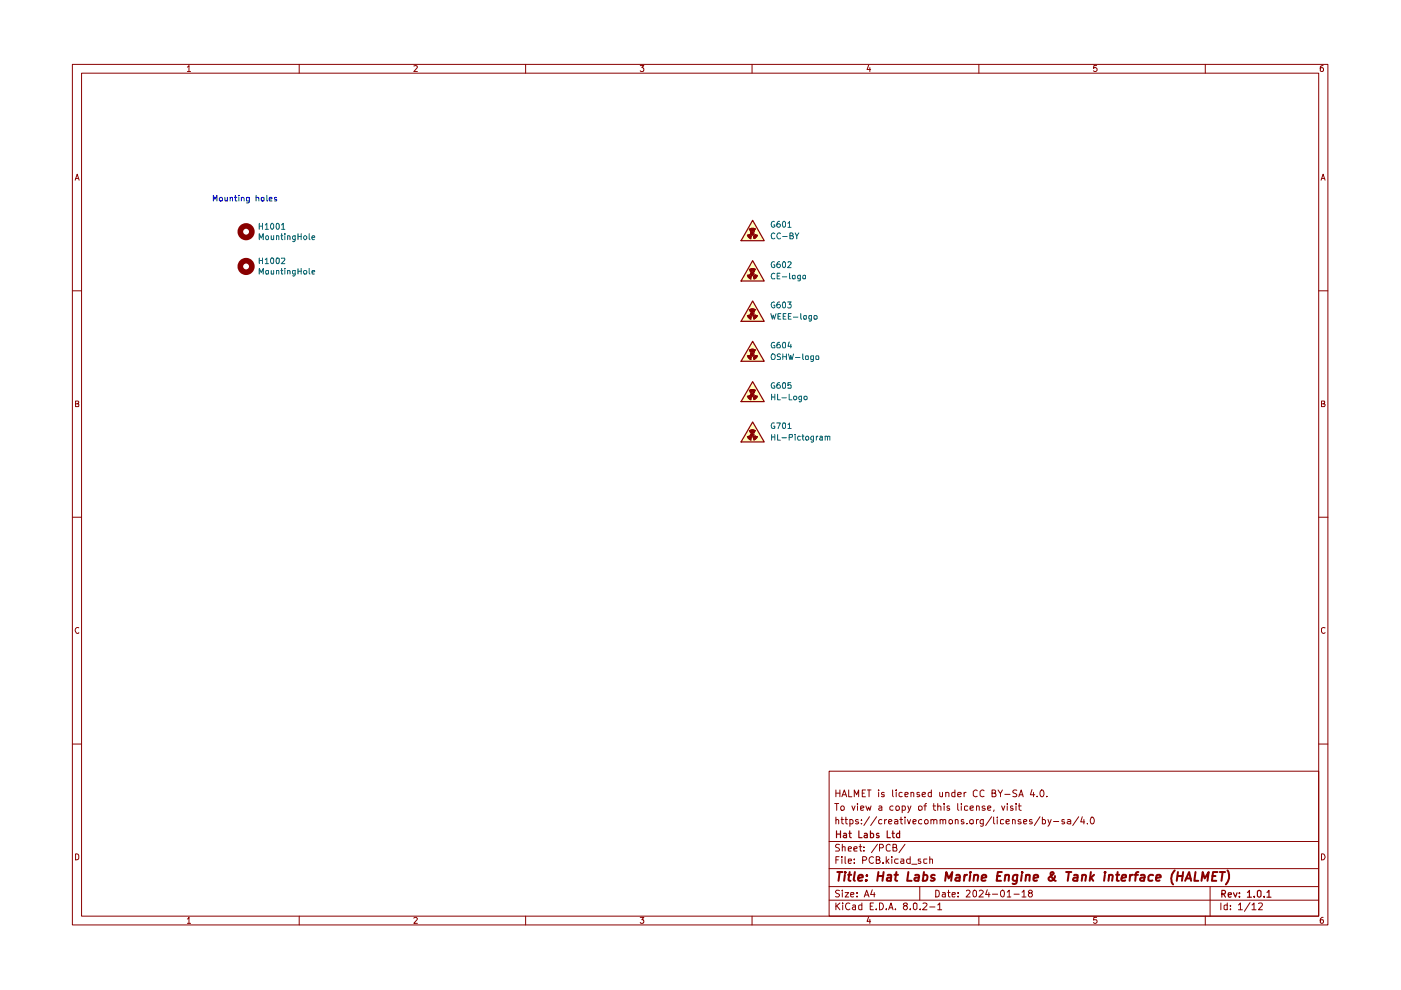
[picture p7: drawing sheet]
<svg xmlns="http://www.w3.org/2000/svg" width="297mm" height="210mm" viewBox="0 0 297 210" stroke-linecap="round" stroke-linejoin="round" font-family="sans-serif">
<g fill="none" stroke="#890000" stroke-width=".21">
<path d="M15.3 13.7h266.2v182.4h-266.2zM17.3 15.5h262.3v178.7h-262.3zM39.7 14.2l.4-.3v1.3M39.7 15.2h.7M63.4 13.7v1.8M87.7 14l.5-.1 .3 .3-.8 1h.8M111.4 13.7v1.8M135.7 13.9h.8l-.4 .4 .4 .3-.1 .5-.5 .1-.2-.2M159.4 13.7v1.8M184.2 13.8l-.4 1h.8M184.4 14.3v.9M207.5 13.7v1.8"/>
<path d="M232.5 13.9h-.6l-.1 .6 .5-.2 .3 .3v.3l-.3 .3-.5-.2M255.5 13.7v1.8M280.5 13.9l-.6 .3v.8l.3 .2 .3-.1v-.7l-.3-.1-.3 .3M15.9 38.2l.5-1.3 .4 1.3M16 37.9h.6M280.1 38.2l.4-1.3 .4 1.3M280.3 37.9h.6M15.3 61.7h2M279.6 61.7h1.9M16 85.6h.4l.3-.2-.2-.4h-.5v1.2h.6l.1-.5-.3-.1M280.2 85.6l.6-.1v-.5h-.6v1.2l.7-.1v-.3l-.3-.2M15.3 109.7h2"/>
<path d="M279.6 109.7h1.9M16.7 133.1a.58 .58 0 0 0-.8 .6 .58 .58 0 0 0 .8 .5v-.1M280.9 133.1a.46 .46 0 0 0-.7 .2v.7l.2 .2 .3 .1 .2-.2M15.3 157.8h2M279.6 157.8h1.9M175.8 163.5h103.8v30.7h-103.8zM175.8 178.4h103.8M177 170.4h.8M177.2 173.9l.2-.1 .4 .1v.8M177.2 167.5v1.4M177.2 173.2v1.5M177.2 168.2h.9"/>
<path d="M177.4 170.4v1.4M178 179.1l-.6-.1-.2 .2v.4l.5 .2 .3 .4-.2 .2h-.7M178.1 167.5v1.4M178.2 171.1l.3-.2h.3l.2 .2-.1 .6h-.6zM178.3 173.8h.5M178.5 173.2v1.3l.3 .2M178.5 168.9l.5-1.4 .5 1.4M178.6 179.7l.2-.2 .4 .1v.8M178.6 179v1.4M178.7 168.5h.6M179.2 173.8h.5M179.3 173.2v1.3l.4 .2"/>
<path d="M179.9 167.5v1.4h.7M180.2 173.8h.4l.3 .2-.1 .6h-.6M180.2 173.8v1.4M180.6 170.9l.4 .9 .3-.9M181.1 168.9v-1.4l.5 1 .5-1v1.4M181.8 170.4v.1M181.8 170.9v.9M182 173.8h-.4l-.2 .2 .2 .3h.4l.1 .2-.3 .2-.4-.1M182.1 179.5h.6M182.4 179v1.3l.1 .1h.2M182.5 171.4l.7-.2-.1-.2h-.6v.7h.6M182.6 174.6v.1"/>
<path d="M182.6 173.8v.1M182.8 168.2h.4M183.2 179.6v.1M183.5 167.5h-.7v1.4h.7M183.6 170.9l.3 .9 .3-.7 .2 .7 .3-.9M183.9 167.5h.8M184.3 167.5v1.4M184.3 173.2l-1.1 1.8M185.9 173.2l-1.3 1.8M186 179l-1.2 1.8M186.3 167.5v.2M186.3 168v.9"/>
<path d="M186.4 171l.4-.1 .2 .1v.8M186.5 179.8l.7-.1a.45 .45 0 0 0-.2-.7h-.5v1.4M187 173.8h-.5l-.2 .2 .1 .6h.6M187 171.2l-.7 .3 .2 .3 .5-.1M187.5 168.1l-.4-.1-.2 .2 .1 .2 .5 .1v.3h-.6M187.6 173.8v.9M188 173.8l-.4 .2M188.4 174.3l.7-.2-.2-.3h-.3l-.2 .1v.6l.2 .2 .4-.1M188.7 179.2l-.4-.2-.4 .3 .1 1 .2 .1h.5M189.3 167.5v1.3l.1 .1M189.3 179.7h.7v-.6l-.7-.1v1.4h.7l.2-.4-.4-.3M189.3 171a.45 .45 0 0 0-.6 .1v.6h.6"/>
<path d="M189.7 173.8h.4l.3 .1v.8M190 171l.4-.1 .3 .2-.1 .6h-.6zM190 167.5v.2M190 168v.9M190.4 174.1l-.7 .2v.3l.1 .1 .6-.1M190.8 173.8h.6M191 173.2v1.3l.4 .2M191.3 171l.4-.1 .3 .2-.1 .6h-.6M191.3 168.1l-.4-.1-.3 .3 .1 .5h.6M191.3 170.9v1.4M191.9 173.2v.2M191.9 168.5l.7-.2-.1-.2h-.6v.7h.6"/>
<path d="M191.9 179l-1.3 1.8M191.9 173.8v.9M192.4 173.8l.3 .9 .4-.9M192.5 170.9l.3 .9M193.1 170.9l-.6 1.4M193.1 168.1l.5-.1 .1 .2v.7M193.1 168v.9M193.6 174.3l.6-.2v-.3h-.5l-.1 .1v.6l.1 .2 .5-.1M194.8 171a.45 .45 0 0 1 .7 .1l-.1 .6-.4 .1-.2-.1zM194.9 168.1h-.5v.3l.5 .1 .1 .3-.2 .1-.4-.1M195.4 173.8a.45 .45 0 0 0-.6 .2v.6h.6M195.5 168.5l.7-.2v-.2l-.4-.1-.3 .2v.6l.3 .1 .4-.1"/>
<path d="M195.9 170.9h.5M196 174l.3-.2h.2l.3 .2-.1 .6h-.6zM196.4 170.4l-.3 .2v1.2M197.4 173.9l.2-.1h.4v.9M197.4 173.8v.9M197.5 168.1l-.5-.1-.2 .3 .1 .5h.6M197.5 167.5v1.4M197.8 170.9h.6M198 173.9l.2-.1 .4 .1v.8M198 170.4v1.2l.4 .2M198.8 171l.3-.1 .4 .1v.8M198.8 170.4v1.4"/>
<path d="M199.2 168v.8l.3 .1 .3-.1M199.3 173.9l.2-.1 .4 .1v.8M199.3 173.8v.9M199.8 168v.9M199.9 173.9l.3-.1h.3v.9M200.2 170.4v.1M200.2 170.9v.9M200.5 168.1l.4-.1 .3 .2v.7M200.5 168v.9M201.3 173.8a.45 .45 0 0 1 .7 .2v.4l-.2 .2a.36 .36 0 0 1-.6-.2zM201.3 171l-.4-.1-.1 .2 .1 .3h.4l.1 .2-.2 .2-.4-.1M202.5 168.1l-.5-.1-.2 .3 .1 .5h.6"/>
<path d="M202.5 167.5v1.4M202.5 173.9l.2-.1 .4 .1v.8M202.5 173.8v.9M203.1 170.4v1.2l.2 .2M203.1 168.5l.7-.2-.1-.2-.4-.1-.2 .2v.6l.2 .1 .4-.1M203.8 170.4v.1M203.8 170.9v.9M204.3 173.8h-.5v.4l.5 .1 .1 .2-.2 .2-.4-.1M204.4 168v.9M204.8 168l-.4 .3M205 174.6v.1M205.2 171l-.5-.1-.2 .1v.7h.7"/>
<path d="M205.6 174a.45 .45 0 0 1 .8-.1v.7l-.3 .1-.4-.1zM205.7 171.4l.7-.2v-.2l-.5-.1-.2 .1v.6l.2 .2 .5-.1M207 171l.2-.1 .4 .1v.8M207 170.9v.9M207 173.8v.9M207.2 167.7l-.4-.2-.4 .3v1l.4 .1 .4-.1M207.5 173.8l-.5 .2M208.5 173.8v1.2l-.3 .2-.3-.1M208.5 173.8a.45 .45 0 0 0-.7 .2l.1 .6h.6M208.6 167.7l-.4-.2-.4 .3 .1 1 .3 .1 .4-.1M208.8 171l-.3-.1-.3 .2 .3 .3h.3l.1 .2-.3 .2-.4-.1M209.4 171.4l.7-.2-.2-.3h-.3l-.2 .1v.6l.2 .2 .4-.1"/>
<path d="M210.2 173.2l-1.2 1.8M210.3 168.2l.7-.1v-.5l-.7-.1v1.4h.6l.3-.4-.4-.3M210.7 173.2v1.3l.2 .2M210.8 171.7l-.1 .4M211.4 173.2v.2M211.4 173.8v.9M211.6 167.5l.5 .8 .4-.8M212.1 168.3v.6M212.4 170.9l.3 .9 .3-.9M212.8 173.8h-.4l-.3 .1v.7h.7M213 168.4h1.1M213.3 174.3l.7-.2v-.3h-.2l-.5 .1v.6l.3 .2 .4-.1"/>
<path d="M213.6 170.4v.1M213.6 170.9v.9M214.7 173.9l.1-.1 .4 .1v.8M214.7 173.8v.9M214.7 171l-.3-.1-.2 .2 .2 .3h.3l.1 .2-.1 .2-.5-.1M215.4 170.4v.1M215.4 170.9v.9M215.6 167.6l-.6-.1-.3 .2 .1 .4 .8 .4-.1 .3h-.8M215.9 170.9h.6M216 168.9l.5-1.4 .4 1.4M216.1 170.4v1.2l.4 .2M216.1 168.5h.8"/>
<path d="M216.4 173.8h-.3l-.3 .2 .3 .3h.3l.1 .2-.2 .2-.5-.1M217 174.3l.7-.2-.2-.3h-.3l-.2 .1v.6l.2 .2 .4-.1M218.8 173.8h-.5v.4l.5 .1 .1 .2-.3 .2-.3-.1M218.8 167.4l-.3 1.1h.9M219.1 168v.9M219.9 168.8v.1M220.5 173.2l-1.2 1.8M220.8 167.5a.76 .76 0 0 1 .6 .7 .76 .76 0 0 1-.6 .7l-.2-.2a.99 .99 0 0 1 .2-1.2zM221 173.8h.4l.3 .2-.1 .6h-.6M221 173.2v1.5M221.9 168.8v.1M222.2 173.8l.3 .9"/>
<path d="M222.9 173.8l-.7 1.4M223.4 174.2h1.1M225.7 173.8h-.6v.4l.6 .1v.2l-.2 .2-.4-.1M226.3 173.8h.5l.2 .1v.8M227 174.1l-.7 .2 .2 .4 .5-.1M228.7 173.2l-1.3 1.8M229.5 173.2l-.4 1.1h.9M229.8 173.8v.9M230.6 174.6v.1M231.3 173.3l.2-.1a.75 .75 0 0 1 .5 .8 .75 .75 0 0 1-.5 .7l-.3-.5zM16 181a.52 .52 0 0 1 .7 .4v.6a.52 .52 0 0 1-.7 .3zM39.7 194.8l.4-.3v1.3"/>
<path d="M39.7 195.8h.7M63.4 194.2v1.9M87.7 194.7l.5-.2 .3 .3-.8 1h.8M111.4 194.2v1.9M135.7 194.5h.8l-.4 .5h.3v.7l-.5 .1-.2-.2M159.4 194.2v1.9M175.8 190.9h103.8M175.8 188h103.8M175.8 184.2h103.8M177.2 191.5v1.4M177.2 182.3h.5M177.4 192l.7 .9"/>
<path d="M177.9 181.6h-.7v1.5M178 188.8l-.6-.1-.3 .3 .3 .4 .5 .2 .1 .3-.3 .3-.6-.1M178.1 191.5l-.9 .7M178.5 181.6v.2M178.5 182.1v1M178.6 188.7v.2M178.6 189.3v.9M178.7 191.5h.1M178.7 191.9v1M179.2 189.3h.7l-.7 .9h.7M179.2 181.6v1.4l.1 .1M179.9 182.6l.6-.1-.1-.4h-.5v.2v.6l.1 .2 .4-.1"/>
<path d="M179.9 180l.6-.1-.1-.3-.4-.1-.1 .2v.7h.5M180.2 191.5a.67 .67 0 0 0-.9 .6 .67 .67 0 0 0 .8 .7l.1-.1M180.4 189.7l.6-.1v-.3h-.6v.1v.6l.2 .2 .4-.1M180.8 192h.6v.9M181 180l.7-.1v-.3l-.4-.1-.3 .2 .1 .7h.6M181.1 182.9v.2M181.1 182.1v.2M181.4 192.2l-.6 .2-.1 .2 .3 .3 .4-.1M181.7 190v.2M181.7 189.3v.1M182.7 192l-.4-.1-.2 .1v.7l.2 .2 .4-.1M182.7 191.5v1.4"/>
<path d="M182.9 182.4h.6l.2-.3v-.2l-.2-.3h-.6v1.5M183.2 180.4h.1M183.2 190.2l.5-1.5 .6 1.5M183.4 189.8h.7M184.2 194.4l-.4 .9h.8M184.4 194.9v.9M184.5 192.1h.4M184.9 188.7l-.3 1h.9M185.2 191.5h-.7v1.4h.7M185.2 181.8a.63 .63 0 0 0-1 .6 .63 .63 0 0 0 1 .5M185.4 189.3v.9M185.8 192.7v.2"/>
<path d="M185.8 182.3l.7-.1v-.5l-.7-.1v1.5h.6l.2-.3v-.2l-.3-.3M186.5 191.5a.73 .73 0 0 1 .8 .7 .73 .73 0 0 1-.8 .7zM187.2 182.9v.2M187.9 192.7v.2M187.9 181.6v1.5M188.1 182.6l.4 .5M188.4 192.9l.5-1.4 .4 1.4M188.5 182.1l-.6 .5M188.6 192.5h.7M189.1 181.6v.2M189.1 182.1v1M189.8 192.7v.2"/>
<path d="M190.4 182.1h-.6l-.1 .7a.52 .52 0 0 0 .7 .2M191 182.1h.5l.1 1M191.6 182.5l-.6 .1-.1 .1 .2 .4 .5-.1M191.9 192l-.4-.2a.43 .43 0 0 1 .5-.4 .43 .43 0 0 1 .4 .4l-.9 .5v.3l.4 .3h.2l.3-.3v-.3l-.3-.3M193 192.7v.2M193 182.1h-.6l-.2 .7a.52 .52 0 0 0 .8 .2M193 181.6v1.5M193.3 183.2h1.1M193.7 191.5h.4l.3 .2v.9l-.3 .3-.4-.3zM195 188v2.9M195.1 192.7v.2M195.2 182.1h-.4l-.1 .3 .1 .2h.3l.2 .3-.2 .2-.4-.1"/>
<path d="M195.7 191.5h.7l.1 .4-.9 1h.9M196.5 182.1l-.6 .1v.7l.2 .2 .4-.1M197.1 182.2l.5-.1 .1 1M197.1 192.3h1.1M197.1 181.6v1.5M198.4 188.7l.7 .2v1.1l-.4 .2h-.3zM198.8 191.9l.4-.4v1.4M198.8 192.9h.9M199.8 189.3h.5l.1 .9M200.4 189.6h-.5l-.2 .2 .2 .4 .5-.1M200.9 189.3h.5M201.1 188.7v1.3l.3 .2"/>
<path d="M201.9 189.7l.6-.1v-.3h-.5l-.1 .1v.6l.1 .2 .5-.1M203.1 190v.2M203.1 189.3v.1M204.9 188.9l.2-.2h.3l.3 .5-.9 1h.9M206.4 188.9l.3-.2 .3 .3v.9l-.3 .3a.82 .82 0 0 1-.3-1.3zM207.5 194.2v1.9M207.6 188.9l.2-.2h.3l.4 .5-1 1h1M209.3 188.7l-.3 1h.9M209.7 189.3v.9M210.4 189.6h1.1M212.2 189l.3-.3a.8 .8 0 0 1 .5 .8 .8 .8 0 0 1-.5 .7 .77 .77 0 0 1-.3-1.2zM213.6 189.2l.4-.5v1.5"/>
<path d="M213.6 190.2h.7M215 189.6h1.1M216.7 189.2l.4-.5v1.5M216.7 190.2h.8M218.3 189.3l-.3-.3 .3-.3h.3l.3 .3-.1 .3h-.5l-.3 .3v.3l.3 .3h.3l.3-.3v-.3l-.3-.3M232.5 194.5h-.6l-.1 .6 .6-.1 .2 .5-.3 .3-.5-.2M255.5 194.2v1.9M256.6 188v6.2M258.8 191.5v1.4M260.2 192l-.4-.1-.3 .1v.7l.3 .2 .4-.1M260.2 191.5v1.4M260.9 192.7v.2"/>
<path d="M260.9 192v.1M262.6 191.9l.4-.4v1.4M262.6 192.9h.8M265 191.4l-1.2 1.8M265.5 191.9l.4-.4v1.4M265.5 192.9h.8M266.8 191.5h.6a.36 .36 0 0 1 .2 .5l-.8 .9h.9M280.2 181a.65 .65 0 0 1 .7 .7 .65 .65 0 0 1-.7 .6zM280.5 194.5h-.2l-.4 .3 .1 .9a.43 .43 0 0 0 .6-.1 .43 .43 0 0 0-.1-.6h-.5l-.1 .3"/>
</g>
<g fill="none" stroke="#890000" stroke-width=".25">
<path d="M177.4 176.2v1.4M177.4 176.8h.8M178.2 176.2v1.4M178.9 176.8l.4-.1 .2 .1v.8M179.5 177l-.7 .3 .2 .3 .5-.1M180 176.7h.5M180.1 176.2v1.2l.4 .2M182.1 176.2v1.4h.7M183.3 176.8l.4-.1 .2 .1v.8M183.9 177l-.7 .3 .2 .3 .5-.1M184.6 176.8l.4-.1 .2 .2-.1 .6h-.5M184.6 176.2v1.4"/>
<path d="M186.3 176.8l-.3-.1-.2 .2 .2 .3h.3l.1 .2-.2 .2-.4-.1M188.1 176.2v1.4h.7M189.1 176.7h.5M189.3 176.2v1.2l.3 .2M190.7 176.8l-.4-.1-.2 .2v.6h.6M190.7 176.2v1.4M259.1 189.5h.6v-.6l-.6-.1v1.4M259.4 189.5l.4 .7M260.4 189.7l.7-.1-.1-.3h-.5l-.1 .2 .1 .6h.5M261.5 189.3l.4 .9 .4-.9M262.8 190.1v.1M262.8 189.3v.2"/>
<path d="M264.5 189.2l.4-.4v1.4M264.5 190.2h.8M265.9 190.1v.1M266.7 188.9l.3-.1 .4 .2v1l-.4 .2-.4-.2zM268 190.1v.1M268.6 189.2l.4-.4v1.4M268.6 190.2h.9"/>
</g>
<g fill="none" stroke="#890000" stroke-width=".42">
<path d="M177.5 184.9h1.1M178 184.9l-.2 1.9M179.1 185.5l-.1 1.3M179.2 184.9v.2M179.8 185.5h.7M180.1 184.9l-.2 1.6 .4 .3M181.2 184.9l-.2 1.6 .2 .3M182 186.2l.9-.2v-.4a.6 .6 0 0 0-.9 .1v1h.8M183.7 186.6l.1 .1h-.3l.2-.1-.1 .2M183.8 185.6v.1M186.2 185.7h1.1M186.2 184.9l-.2 1.9"/>
<path d="M187.3 184.9l-.2 1.9M188.2 185.6h.8l-.1 1.2M189 186l-.9 .2-.1 .1v.4l.2 .1 .7-.1M189.6 185.5h.8M190.1 184.9l-.3 1.6 .4 .3M192.6 184.9l-.3 1.9h1M194 185.6h.8l-.1 1.2M194.8 186l-.9 .2a.36 .36 0 0 0 .2 .6l.6-.1M195.8 185.6l.5-.1 .4 .4-.3 .8h-.8M195.9 184.9l-.3 1.9M198.2 185.6a.47 .47 0 0 0-.8 .3l.1 .2 .6 .1 .1 .3a.6 .6 0 0 1-.9 .2M200.4 186.8l.2-1.9 .5 1.3 .8-1.3-.2 1.9"/>
<path d="M202.8 185.6h.6v1.2M203.5 186l-.8 .2-.2 .3 .3 .3 .6-.1M204.5 185.5l-.1 1.3M205 185.5l-.5 .2-.1 .2M205.7 185.5l-.2 1.3M205.8 184.9l-.2 .1 .1 .1 .1-.2-.1 .2M206.6 185.7v-.1a.48 .48 0 0 1 .8 .1l-.2 1.1M206.6 185.5l-.2 1.3M208.2 186.2l.9-.2-.1-.4a.6 .6 0 0 0-.8 .1v1h.7M211.4 185.7h.7M212.4 184.9h-.8l-.3 1.9h.9M213.2 185.7l.2-.2 .5 .1-.1 1.2"/>
<path d="M213.2 185.5l-.2 1.3M215.7 185.5l-.2 1.6a.53 .53 0 0 1-.8 .2M215.7 185.6l-.5-.1-.3 .2-.1 .9a.64 .64 0 0 0 .8 .1M216.6 185.5l-.1 1.3M216.7 184.9v.2M217.6 185.7l.2-.2 .5 .1-.1 1.2M217.6 185.5l-.2 1.3M219.2 186.2l.9-.2-.1-.4a.6 .6 0 0 0-.8 .1v1h.7M223.7 185.7a.85 .85 0 0 1-.4 .9 .85 .85 0 0 1-.9 0l-.1-.4 1.1-1-.2-.3-.4 .1a1.51 1.51 0 0 0 1 1.8M226 184.9h1.1M226.6 184.9l-.2 1.9M227.7 185.6h.8l-.1 1.2"/>
<path d="M228.5 186l-.9 .2-.1 .3 .2 .3 .7-.1M229.4 185.7l.1-.1a.48 .48 0 0 1 .8 .1l-.2 1.1M229.5 185.5l-.2 1.3M231.3 184.9l-.3 1.9M231.3 186.1l.5 .7M232 185.5l-.9 .7M234.3 185.5l-.2 1.3M234.3 184.9l-.1 .1h.2l-.1-.1v.2M235.1 185.7l.1-.1a.48 .48 0 0 1 .7 .1l-.1 1.1M235.2 185.5l-.2 1.3M236.6 185.5h.7M237 184.9l-.2 1.8 .4 .1"/>
<path d="M237.8 186.2l.9-.2v-.4h-.7l-.3 .9 .3 .3 .6-.1M239.6 185.5l-.1 1.3M240.2 185.5l-.5 .2-.1 .2M240.5 185.5h.8M241.4 184.9l-.5 .1v.1l-.2 1.7M241.9 185.6h.7l-.1 1.2M242.7 186l-.7 .1-.3 .2 .3 .5 .5-.1M244.5 185.6l-.6-.1-.4 .4 .1 .8h.7M245.1 186.2l1-.2-.1-.4a.6 .6 0 0 0-.8 .1v1h.7M249.1 184.6a2.4 2.4 0 0 0-.4 2.9M249.7 185.7h1.1M249.7 184.9l-.2 1.9"/>
<path d="M250.8 184.9l-.2 1.9M251.3 186.8l.8-1.9 .4 1.9M251.5 186.2h1M253.5 184.9l-.3 1.9h.9M254.7 186.8l.3-1.9 .4 1.3 .9-1.3-.3 1.9M257 185.7h.7M258.1 184.9h-.9l-.3 1.9h1M258.6 184.9h1.1M259.2 184.9l-.2 1.9M260.2 184.6a2.34 2.34 0 0 1-.3 2.9"/>
</g>
<g fill="#ffffbf">
<path d="M159.5 63.8l2.5 4.3h-4.9z"/>
<path d="M159.5 89.4l2.5 4.3h-4.9z"/>
<path d="M159.5 55.2l2.5 4.3h-4.9z"/>
<path d="M159.5 80.9l2.5 4.2h-4.9z"/>
<path d="M159.5 72.3l2.5 4.3h-4.9z"/>
<path d="M159.5 46.7l2.5 4.3h-4.9z"/>
</g>
<path d="M158.5 66.9l.3 .5 .4 .3M158.9 66.8l.4 .4" fill="none" stroke="#890000" stroke-width=".21"/>
<circle cx="159.5" cy="66.6" r=".38" fill="none" stroke="#890000" stroke-width=".25"/>
<circle cx="159.4" cy="66.6" r=".38" fill="#890000"/>
<path d="M158.5 66.9l.4-.1 .1 .3 .3 .1-.2 .5-.5-.5zM158.9 65.6l.2 .5M158.9 66.8l-.5 .1M159.3 67.2l-.1 .5M159.7 67.2l.2 .5M160.1 65.6l-.2 .5M160.1 66.8l.4 .1" fill="none" stroke="#890000" stroke-width=".21"/>
<path d="M158.5 66.9l.4-.1 .1 .3 .3 .1-.2 .5-.5-.5z" fill="#890000"/>
<path d="M160.1 66.8l.4 .2-.6 .7-.1-.5z" fill="none" stroke="#890000" stroke-width=".21"/>
<path d="M160.1 66.8l.4 .2-.6 .7-.1-.5z" fill="#890000"/>
<path d="M159.1 66.1l-.2-.5a1.05 1.05 0 0 1 1.2 0l-.2 .5-.3-.1-.4 .1" fill="none" stroke="#890000" stroke-width=".21"/>
<path d="M158.9 65.6a1.05 1.05 0 0 1 1.2 0l-.2 .5-.3-.1-.5 .1z" fill="#890000"/>
<path d="M159 65.7a1.05 1.05 0 0 1 1.2 0M159.2 66.2l.2-.2 .5 .2M160.1 66.8l-.4 .4M160.6 66.9l-.3 .5-.4 .2M158.5 92.6l.3 .5 .4 .2M158.9 92.4l.4 .4" fill="none" stroke="#890000" stroke-width=".21"/>
<g fill="none" stroke="#890000" stroke-width=".25">
<path d="M159.6 63.8l2.4 4.3h-4.9z"/>
<circle cx="159.5" cy="92.3" r=".38"/>
</g>
<circle cx="159.4" cy="92.2" r=".38" fill="#890000"/>
<path d="M158.5 92.6l.4-.1 .4 .3-.2 .4zM158.9 91.3l.2 .4M158.9 92.5l-.5 .1M159.3 92.8l-.1 .5M159.7 92.8l.2 .5M160.1 91.3l-.2 .4M160.1 92.5l.4 .1" fill="none" stroke="#890000" stroke-width=".21"/>
<path d="M158.5 92.6l.4-.1 .4 .3-.2 .4z" fill="#890000"/>
<path d="M159.8 92.8l.3-.3 .4 .1-.1 .3-.5 .3z" fill="none" stroke="#890000" stroke-width=".21"/>
<path d="M159.8 92.8l.3-.3 .4 .1-.3 .5-.3 .1z" fill="#890000"/>
<path d="M159.1 91.7l-.2-.4a1.05 1.05 0 0 1 1.2 0l-.2 .4h-.7" fill="none" stroke="#890000" stroke-width=".21"/>
<path d="M158.9 91.3a1.05 1.05 0 0 1 1.2 0l-.2 .4h-.8z" fill="#890000"/>
<path d="M158.5 58.5l.3 .4 .4 .3M158.9 58.3l.4 .3M159 91.3a1.05 1.05 0 0 1 1.2 0M159.2 91.8l.2-.1 .5 .1M160.1 92.4l-.4 .4M160.6 92.6l-.3 .4-.4 .3" fill="none" stroke="#890000" stroke-width=".21"/>
<g fill="none" stroke="#890000" stroke-width=".25">
<path d="M159.6 89.5l2.4 4.2h-4.9z"/>
<circle cx="159.5" cy="58.1" r=".38"/>
</g>
<circle cx="159.4" cy="58" r=".38" fill="#890000"/>
<path d="M158.5 58.4h.4l.4 .2-.2 .5-.5-.4zM158.9 57.1l.2 .5M158.9 58.3l-.5 .1M159.3 58.6l-.1 .5M159.7 58.6l.2 .5M160.1 57.1l-.2 .5M160.1 58.3l.4 .1" fill="none" stroke="#890000" stroke-width=".21"/>
<path d="M158.5 58.4h.4l.4 .2-.2 .5-.5-.4z" fill="#890000"/>
<path d="M160.1 58.3l-.3 .4 .1 .4 .3-.2 .3-.5h-.4" fill="none" stroke="#890000" stroke-width=".21"/>
<path d="M160.1 58.3l.4 .1-.3 .5-.3 .2-.1-.4z" fill="#890000"/>
<path d="M159.1 57.5l-.2-.4a1.05 1.05 0 0 1 1.2 0l-.2 .5-.3-.2-.4 .1" fill="none" stroke="#890000" stroke-width=".21"/>
<path d="M158.9 57.1a1.05 1.05 0 0 1 1.2 0l-.2 .5-.3-.2-.5 .1z" fill="#890000"/>
<path d="M159 57.1a1.05 1.05 0 0 1 1.2 0M159.2 57.6l.5-.1 .2 .1M160.1 58.3l-.4 .4M160.6 58.4l-.3 .5-.4 .3M158.5 84l.3 .5 .4 .3M158.9 83.9l.4 .3" fill="none" stroke="#890000" stroke-width=".21"/>
<g fill="none" stroke="#890000" stroke-width=".25">
<path d="M159.6 55.3l2.4 4.3h-4.9z"/>
<circle cx="159.5" cy="83.7" r=".38"/>
</g>
<circle cx="159.4" cy="83.7" r=".38" fill="#890000"/>
<path d="M158.5 84l.4-.1 .1 .3 .3 .1-.2 .4-.3-.2zM158.9 82.7l.2 .5M158.9 83.9l-.5 .1M159.3 84.3l-.1 .5M159.7 84.3l.2 .5M160.1 82.7l-.2 .5M160.1 83.9l.4 .1" fill="none" stroke="#890000" stroke-width=".21"/>
<path d="M158.5 84l.4-.1 .1 .3 .3 .1-.2 .4-.3-.2z" fill="#890000"/>
<path d="M159.8 84.3l.3-.4 .4 .1-.1 .3-.5 .4z" fill="none" stroke="#890000" stroke-width=".21"/>
<path d="M160.1 83.9l.4 .1-.3 .5-.3 .2-.1-.4z" fill="#890000"/>
<path d="M159.1 83.2l-.2-.5a1.05 1.05 0 0 1 1.2 0l-.2 .5-.3-.1-.4 .1" fill="none" stroke="#890000" stroke-width=".21"/>
<path d="M158.9 82.7a1.05 1.05 0 0 1 1.2 0l-.2 .5-.3-.1-.5 .1z" fill="#890000"/>
<path d="M158.5 75.5l.3 .5 .4 .2M158.9 75.4l.4 .4M159 82.8a1.05 1.05 0 0 1 1.2 0M159.2 83.3l.2-.2 .5 .2M160.1 83.9l-.4 .3M160.6 84l-.3 .5-.4 .2" fill="none" stroke="#890000" stroke-width=".21"/>
<g fill="none" stroke="#890000" stroke-width=".25">
<path d="M159.6 80.9l2.4 4.3h-4.9z"/>
<circle cx="159.5" cy="75.2" r=".38"/>
</g>
<circle cx="159.4" cy="75.1" r=".38" fill="#890000"/>
<path d="M158.5 75.5l.4-.1 .1 .2 .3 .1-.2 .5-.3-.2zM158.9 74.2l.2 .5M158.9 75.4l-.5 .1M159.3 75.7l-.1 .5M159.7 75.7l.2 .5M160.1 74.2l-.2 .5M160.1 75.4l.4 .1" fill="none" stroke="#890000" stroke-width=".21"/>
<path d="M158.5 75.5l.4-.1 .1 .2 .3 .1-.2 .5-.3-.2z" fill="#890000"/>
<path d="M159.8 75.7l.3-.3 .4 .1-.6 .7z" fill="none" stroke="#890000" stroke-width=".21"/>
<path d="M159.8 75.7l.3-.3 .4 .1-.6 .7z" fill="#890000"/>
<path d="M159.1 74.6l-.2-.4a1.05 1.05 0 0 1 1.2 0l-.2 .5-.3-.2-.4 .1" fill="none" stroke="#890000" stroke-width=".21"/>
<path d="M158.9 74.2a1.05 1.05 0 0 1 1.2 0l-.2 .5-.3-.2-.5 .1z" fill="#890000"/>
<path d="M158.5 49.9l.3 .5 .4 .3M158.9 49.7l.4 .4M159 74.2a1.05 1.05 0 0 1 1.2 0M159.2 74.7l.5-.1 .2 .1M160.1 75.4l-.4 .4M160.6 75.5l-.3 .4-.4 .3" fill="none" stroke="#890000" stroke-width=".21"/>
<g fill="none" stroke="#890000" stroke-width=".25">
<path d="M159.6 72.4l2.4 4.2h-4.9z"/>
<circle cx="159.5" cy="49.5" r=".38"/>
</g>
<g fill="none" stroke="#890000" stroke-width="1.2">
<circle cx="52.2" cy="49.1" r="1.23"/>
<circle cx="52.2" cy="56.5" r="1.23"/>
</g>
<circle cx="159.4" cy="49.5" r=".38" fill="#890000"/>
<path d="M158.5 49.8h.4l.4 .3-.2 .5-.5-.5zM158.9 48.5l.2 .5M158.9 49.7l-.5 .2M159.3 50.1l-.1 .5M159.7 50.1l.2 .5M160.1 48.5l-.2 .5M160.1 49.7l.4 .2" fill="none" stroke="#890000" stroke-width=".21"/>
<path d="M158.5 49.8h.4l.4 .3-.2 .5-.5-.5z" fill="#890000"/>
<path d="M160.1 49.7l-.3 .4 .1 .5 .3-.2 .3-.5-.4-.1" fill="none" stroke="#890000" stroke-width=".21"/>
<path d="M160.1 49.7l.4 .2-.3 .5-.3 .2-.1-.5z" fill="#890000"/>
<path d="M159.1 49l-.2-.5h1.2l-.2 .5-.3-.1-.4 .1" fill="none" stroke="#890000" stroke-width=".21"/>
<path d="M158.9 48.5h1.2l-.2 .5-.3-.1-.5 .1z" fill="#890000"/>
<path d="M159 48.6a1.05 1.05 0 0 1 1.2 0M159.2 49.1l.2-.2 .5 .2M160.1 49.7l-.4 .4M160.6 49.9l-.3 .4-.4 .3" fill="none" stroke="#890000" stroke-width=".21"/>
<path d="M159.6 46.7l2.4 4.3h-4.9z" fill="none" stroke="#890000" stroke-width=".25"/>
<g fill="none" stroke="#0400c6" stroke-width=".21">
<path d="M45.2 42.6v-1.2l.4 .9 .4-.9v1.2M46.6 41.9h.5v.7h-.4l-.2-.2zM47.7 41.8l.1 .8 .4-.1M48.2 41.8v.8M48.8 41.9h.5v.7M48.8 41.8v.8M49.7 41.8h.5M49.9 41.4v1l.1 .2h.2M50.7 41.4v.1M50.7 41.8v.8M51.2 41.9l.3-.1 .3 .2v.6M51.2 41.8v.8"/>
<path d="M52.9 41.8v1.1l-.2 .1h-.4M52.9 41.9h-.6v.6l.6 .1M54.3 41.9l.4-.1 .2 .2v.6M54.3 41.4v1.2M55.4 41.9h.6l-.1 .7-.5-.1zM56.6 41.4v1.2h.1M57.1 42.3l.6-.2v-.2l-.4-.1-.2 .2 .1 .6h.5M58.6 41.9h-.4v.3l.4 .1 .1 .1-.1 .2h-.4"/>
</g>
<g fill="none" stroke="#006465" stroke-width=".21">
<path d="M55 50.8v-1.2l.4 .9 .4-.9v1.2M55 58.1v-1.2l.4 .9 .4-.9v1.2M55 47.3v1.3M55 54.7v1.2M55 47.9h.6M55 55.2h.6M55.6 47.3v1.3M55.6 54.7v1.2M56.2 47.7l.4-.4v1.3M56.2 55.1l.4-.4v1.2M56.2 48.6h.7M56.2 55.9h.7"/>
<path d="M56.4 50.1l.3-.1 .2 .1v.6l-.2 .1-.4-.2zM56.4 57.3l.5 .1-.1 .7h-.4zM57.5 50v.7l.3 .1 .2-.1M57.5 57.3v.8l.5-.1M57.5 47.4l.3-.1 .2 .3v.8l-.2 .2a.71 .71 0 0 1-.3-1.2zM57.5 54.7h.3l.2 .2v.7l-.3 .3a.84 .84 0 0 1-.2-1.2zM58 50v.8M58 57.3v.8M58.6 50.1l.2-.1 .3 .1v.7M58.6 57.4l.4-.1 .1 .8M58.6 54.8l.4-.1 .2 .2v.7a.35 .35 0 0 1-.4 .3 .35 .35 0 0 1-.3-.4zM58.6 50v.8"/>
<path d="M58.6 57.3v.8M58.8 47.3l.4 .3v.8l-.3 .2a.75 .75 0 0 1-.1-1.3zM59.5 50h.5M59.5 57.3h.5M59.7 49.6v1.1l.3 .1M59.7 56.9v1.2h.3M59.7 47.7l.3-.4v1.3M59.7 54.8l.6-.1 .1 .4-.8 .8h.8M59.7 48.6h.7M60.4 49.6v.1M60.4 56.9v.1M60.4 50v.8"/>
<path d="M60.4 57.3v.8M61 50.1l.2-.1 .3 .1v.7M61 57.4l.4-.1 .1 .8M61 50v.8M61 57.3v.8M62.6 50v1l-.3 .2h-.2M62.6 50.1l-.3-.1-.3 .2v.4l.3 .2 .3-.1M62.6 58.1l-.5-.1-.1-.5 .2-.2h.4v1l-.3 .2-.2-.1M63.2 49.6v1.2M63.2 56.9v1.2M63.2 50.1h.7M63.2 57.5h.7"/>
<path d="M63.9 49.6v1.2M63.9 56.9v1.2M64.4 50.2l.4-.2 .2 .2v.4l-.4 .2-.2-.2zM64.4 57.5l.1-.2h.4l.1 .2v.5l-.5 .1zM65.6 49.6v1.1l.1 .1M65.6 56.9v1l.1 .2M66.1 50.4l.6-.1-.1-.3-.5 .1v.6l.2 .1 .4-.1M66.1 57.7l.6-.1v-.3h-.5l-.1 .2 .1 .6h.5M164.2 55.6l-.1-.1a.64 .64 0 0 0-.6 .6 .64 .64 0 0 0 .5 .6l.3-.1v-.4h-.3M164.2 47l-.1-.1a.64 .64 0 0 0-.6 .6 .64 .64 0 0 0 .5 .7l.3-.2v-.3h-.3M164.3 58l-.3-.1a.67 .67 0 0 0-.5 .5 .67 .67 0 0 0 .3 .7l.5-.1M164.3 49.6l-.3-.2a.65 .65 0 0 0-.5 .6 .65 .65 0 0 0 .5 .7l.3-.2"/>
<path d="M164.8 58.5h.4M165.3 55.5l-.4 .1-.2 .9 .3 .2h.2l.3-.2v-.3l-.2-.2h-.4l-.2 .2M165.3 46.9a.72 .72 0 0 0-.6 .5 .72 .72 0 0 0 .3 .8h.2l.3-.3v-.2l-.3-.3-.4 .1-.1 .2M165.4 57.9h-.6v1.2h.6M165.5 49.6l-.2-.2a.64 .64 0 0 0-.6 .6 .64 .64 0 0 0 .6 .7l.2-.2M165.9 58.7h.9M166 55.6l.3-.1 .3 .2v.8l-.3 .2a.72 .72 0 0 1-.3-1.1zM166 47.1l.3-.2 .3 .3v.7l-.3 .3a.72 .72 0 0 1-.3-1.1zM166 50.1h.9M167.1 55.6l.4-.1 .2 .3-.7 .9h.7M167.1 47.3l.3-.4v1.3M167.1 48.2h.6"/>
<path d="M167.4 57.9v1l.2 .2M167.5 50h.4l.3-.4-.3-.2h-.4v1.3h.5l.3-.5-.4-.2M168 58.4h.6l-.1 .7-.5-.1zM168.6 49.4l.3 .7 .5-.7M168.9 50.1v.6M169.7 58.4v1l-.2 .1h-.3M169.7 58.4a.36 .36 0 0 0-.6 .2l.1 .5h.5M170.3 58.4h.5l-.1 .7h-.4zM163.4 66.5l.4 1.2 .1-.9 .3 .9 .3-1.2M163.8 75l.3 .1a.67 .67 0 0 1 0 1.1h-.4l-.1-.1a.82 .82 0 0 1 .2-1.1zM164.2 64.1l-.1-.1a.6 .6 0 0 0-.6 .7 .6 .6 0 0 0 .7 .5l.1-.5h-.3M164.2 72.7l-.1-.1a.66 .66 0 0 0-.6 .5 .66 .66 0 0 0 .3 .7l.5-.1v-.4h-.3"/>
<path d="M165 67.1h.4M165.3 64l-.4 .2-.2 .8 .3 .3h.2l.3-.3v-.3l-.2-.2h-.4l-.2 .2M165.3 72.6l-.4 .1a.94 .94 0 0 0 0 1.1h.4l.2-.2v-.3l-.3-.3h-.2l-.3 .3M165.5 75.1l-.5-.1-.2 .3 .1 .2 .6 .3v.3l-.7 .1M165.5 66.5h-.5v1.2h.5M166 64.2l.3-.2 .3 .3v.7l-.3 .3a.72 .72 0 0 1-.3-1.1zM166 72.7l.3-.1 .3 .2v.8l-.2 .2-.4-.1zM166 75v1.2M166 75.6h.7M166.1 67.1h.4M166.6 66.5h-.5v1.2h.5M166.7 75v1.2"/>
<path d="M167 64h.7l-.4 .5h.4v.7l-.5 .1-.2-.2M167.2 75l.3 1.2 .2-.8 .2 .8 .4-1.2M167.2 67.1h.4M167.3 72.5l-.2 .9h.7M167.7 73v.8M167.7 66.5h-.5v1.2h.5M168.3 67.2h.9M168.7 75.8h.9M169.8 66.5v1l.1 .2M170.2 75v1.1l.2 .1M170.5 66.9l.5 .1-.1 .7h-.4zM170.8 75.5h.6l-.1 .7-.5-.1z"/>
<path d="M172.1 67.7h-.5v-.8h.5v.9l-.3 .3-.2-.1M172.5 76.2l-.6-.1 .1-.6h.5v.9l-.3 .2h-.3M172.7 66.9l.5 .1v.5l-.1 .2h-.4zM173 75.5h.6l-.1 .7-.5-.1zM163.6 83.6v1.2M163.6 92.1v1.2M163.6 92.6h.7M163.6 84.2h.7M164.2 89.7h-.4a.61 .61 0 0 0-.3 .8 .61 .61 0 0 0 .8 .3v-.4h-.3M164.2 81.2l-.1-.1a.66 .66 0 0 0-.6 .5 .66 .66 0 0 0 .3 .7l.5-.1v-.4h-.3M164.3 83.6v1.2M164.3 92.1v1.2"/>
<path d="M164.7 89.7h.8l-.5 1.2M164.9 92.1v1.2h.6M164.9 83.6v1.2h.6M165.3 81.1l-.4 .1a.94 .94 0 0 0 0 1.1h.4l.2-.2v-.3l-.3-.2h-.2l-.3 .2M165.8 92.8h.9M165.8 84.3h.9M166 89.8l.4-.1 .2 .2v.7a.35 .35 0 0 1-.5 .3 .35 .35 0 0 1-.2-.5zM166 81.2l.3-.1 .3 .3v.7l-.2 .2-.4-.1zM167.1 90l.3-.3v1.2M167.1 90.9h.6M167.3 92.7l.7-.1v-.4l-.7-.1v1.2M167.3 83.6v1.2h.6"/>
<path d="M167.7 81.1h-.6v.6l.1-.1h.5v.7l-.6-.1M168.3 84.2l.1-.2h.4l.1 .2-.1 .5h-.5zM168.6 92.1v.1M168.6 92.5v.8M169.7 92.6h-.5l-.1 .5a.36 .36 0 0 0 .6 .1M169.9 84.7h-.5v-.5l.1-.2h.4v.9l-.2 .3-.3-.1M170 92.5h.5M170.2 92.1v1.1l.3 .1M170.5 84.2l.1-.2h.4l.1 .2-.1 .5h-.5zM170.8 92.7l.2-.2 .4 .1v.6h-.5zM172.5 92.5v1.1l-.2 .1h-.3M172.5 92.6l-.4-.1-.2 .2 .1 .5h.5"/>
<path d="M173.1 92.5v.8M173.4 92.5l-.3 .2M173.8 92.6h.5v.7M174.3 92.8h-.4l-.1 .3 .1 .2 .4-.1M174.9 92.6l.2-.1 .4 .1v.7M174.9 92.5v.8M175.5 92.6l.1-.1 .4 .1v.7"/>
</g>
</svg>
